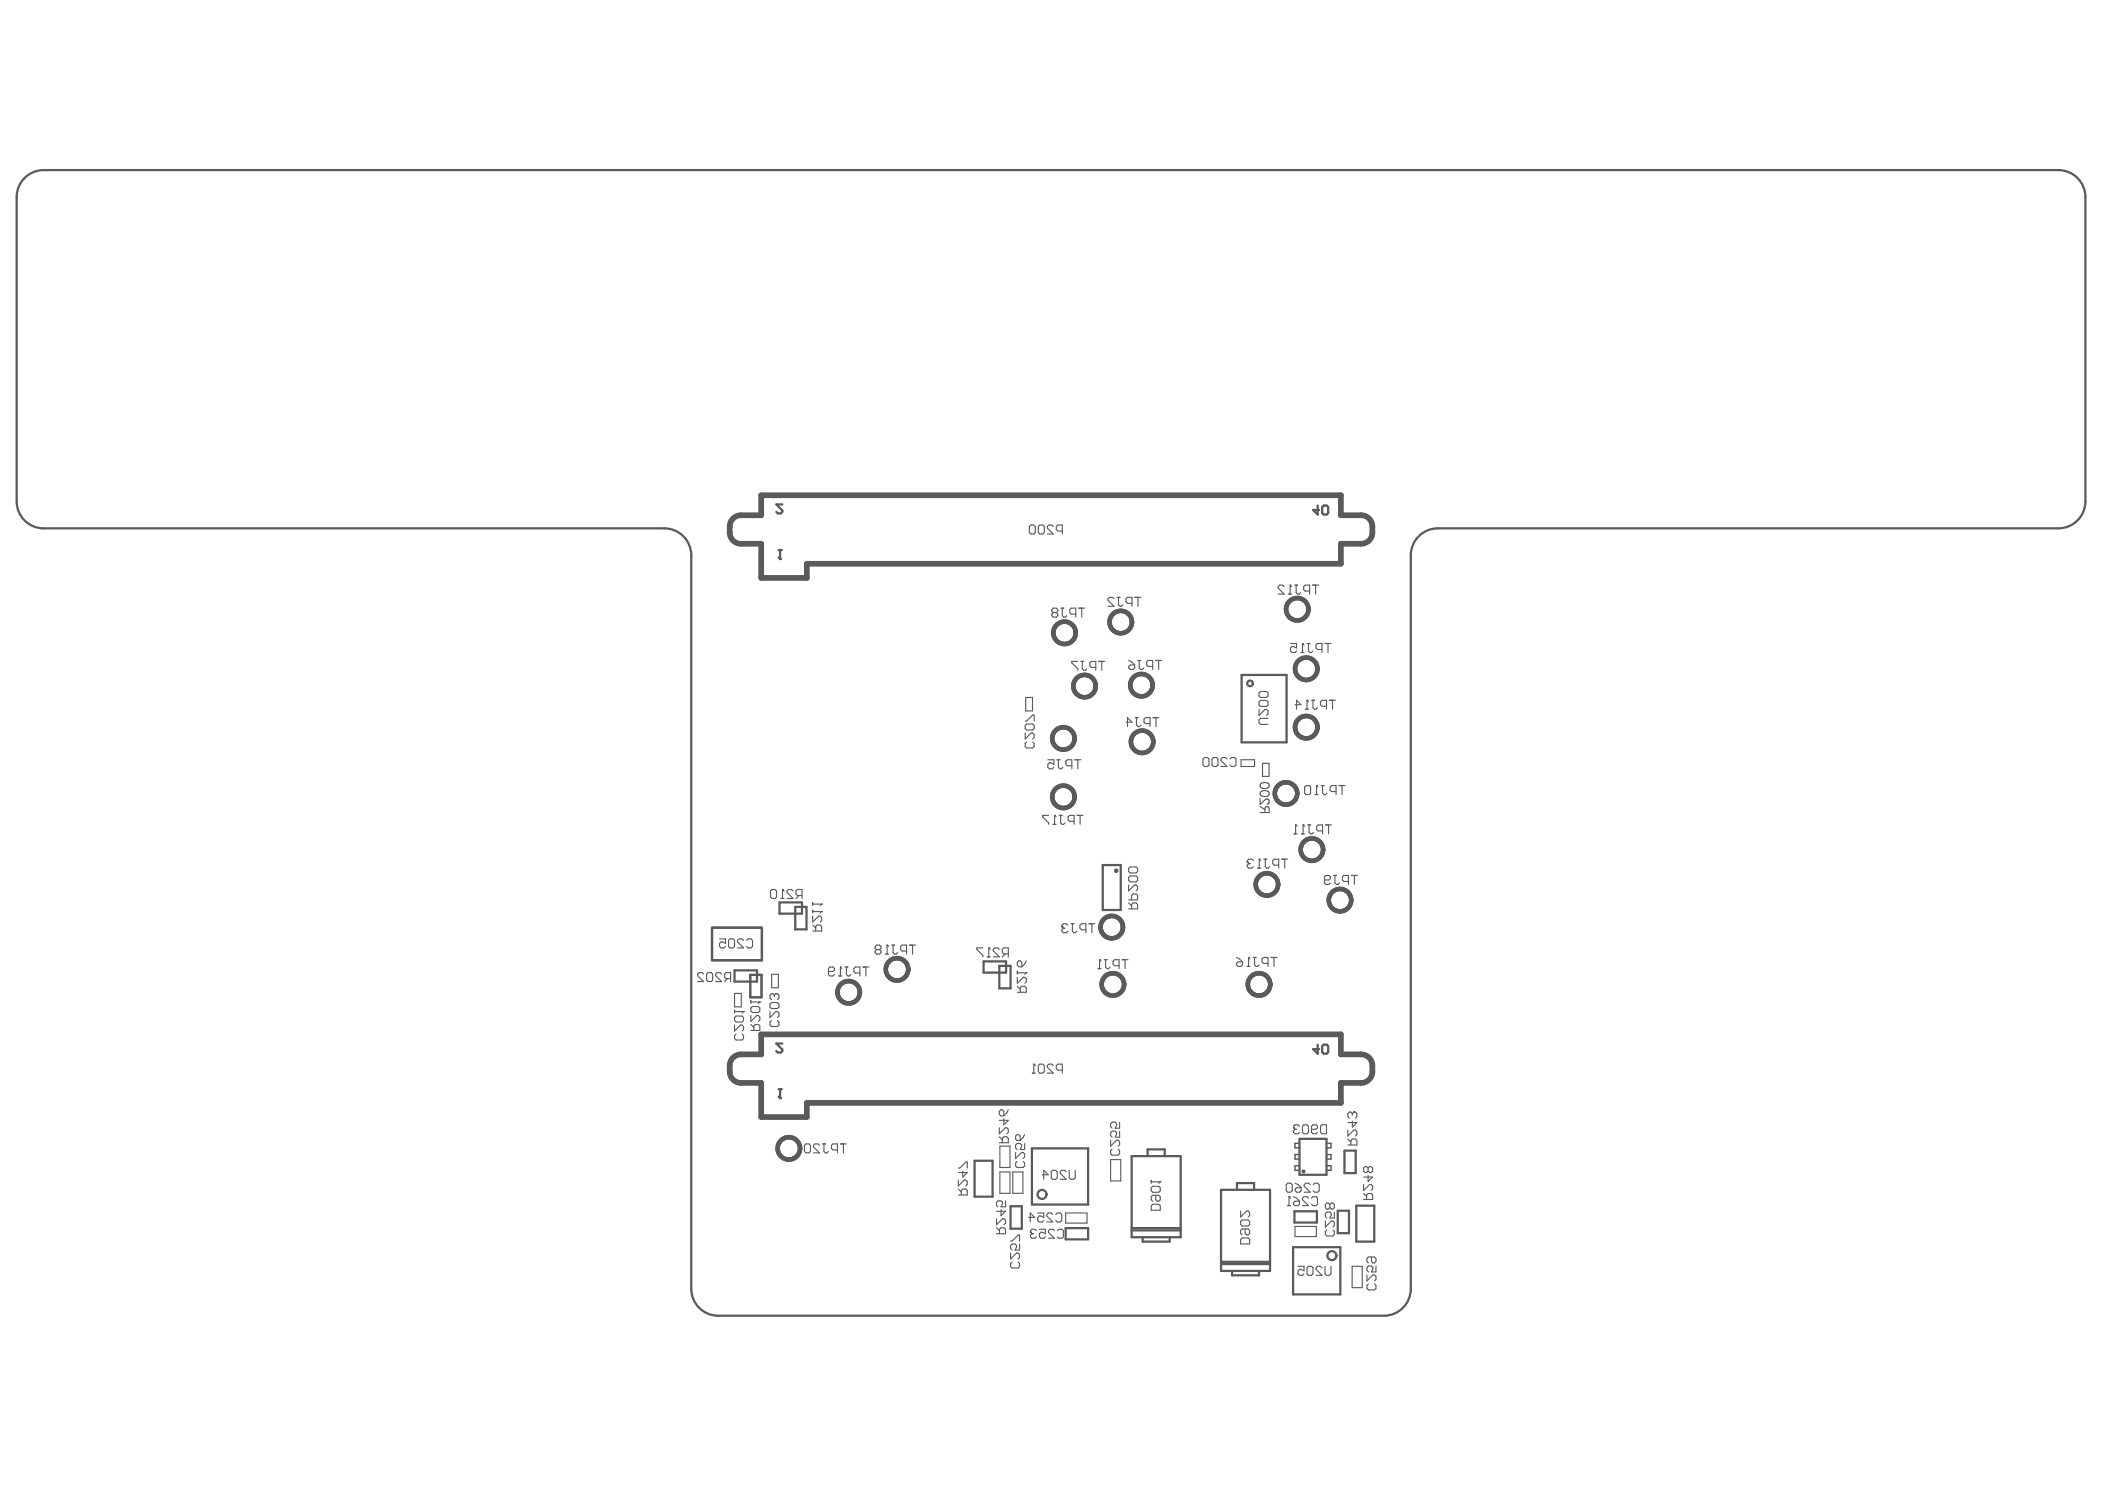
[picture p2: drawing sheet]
<svg xmlns="http://www.w3.org/2000/svg" width="297mm" height="210mm" viewBox="0 0 297 210" stroke-linecap="round" stroke-linejoin="round" font-family="sans-serif">
<g fill="none" stroke="#5a5a5a" stroke-width=".32">
<path d="M175.2 95.2h6.4v9.5h-6.4zM100.5 130.9v4.6h7v-4.6M100.5 130.9h7M103.7 136.9h3.1v1.6h-3.1zM105.9 137.5h1.6v3.2h-1.6zM110 127.3h3.2v1.6h-3.2zM112.2 127.9h1.6v3.2h-1.6zM138.8 135.6h3.2v1.6h-3.2zM141 136.2h1.6v3.2h-1.6zM155.6 122h2.5v6.4h-2.5zM109.9 153.6h.4M110.1 153.6v1.3"/>
<path d="M185.9 147.4v1.2l-.6-.6h.9M186.6 147.6l.2-.2h.4l.2 .2v.8l-.2 .2h-.4l-.2-.2zM137.5 163.7h2.6v5.1h-2.6zM142.6 170.2h1.6v3.1h-1.6zM145.6 162h7.9v7.9h-7.9zM150.4 173.2h3.1v1.6h-3.1zM159.7 173.2h6.9M159.7 173.6h6.9M159.7 163.1h6.9v11.4h-6.9zM161.2 174.5v.6h3.9v-.6M161.9 163.1v-1h2.5v1M172.3 178.3h6.9"/>
<path d="M172.3 167.8h6.9v11.5h-6.9zM172.3 178h6.9M173.9 179.3v.6h3.8v-.6M174.6 167.8v-.9h2.4v.9M182.5 175.9h6.6v6.7h-6.6zM182.7 170.9h3.1v1.6h-3.1zM183.4 160.6h3.8v5.1h-3.8zM188.8 170.8h1.6v3.2h-1.6zM189.7 162.3h1.6v3.2h-1.6zM191.4 170.1h2.5v5h-2.5z"/>
<circle cx="150.2" cy="89.3" r="1.43"/>
<circle cx="153" cy="96.8" r="1.43"/>
<circle cx="158.2" cy="87.8" r="1.43"/>
<circle cx="161.1" cy="96.7" r="1.43"/>
<circle cx="183.1" cy="85.9" r="1.43"/>
<circle cx="184.3" cy="94.3" r="1.43"/>
<circle cx="150.1" cy="104.2" r="1.43"/>
<circle cx="150.1" cy="112.4" r="1.43"/>
<circle cx="161.2" cy="104.6" r="1.43"/>
<circle cx="181.5" cy="111.9" r="1.43"/>
<circle cx="184.3" cy="102.6" r="1.43"/>
<circle cx="185.1" cy="119.9" r="1.43"/>
<circle cx="119.8" cy="140" r="1.43"/>
<circle cx="126.6" cy="136.7" r="1.43"/>
<circle cx="156.9" cy="130.8" r="1.43"/>
<circle cx="157" cy="138.9" r="1.43"/>
<circle cx="177.7" cy="138.9" r="1.43"/>
<circle cx="178.8" cy="124.8" r="1.43"/>
<circle cx="189.1" cy="127" r="1.43"/>
<circle cx="111.3" cy="162" r="1.43"/>
</g>
<path d="M105.9 137.5h1.6v3.2h-1.6z" fill="none" stroke="#5a5a5a" stroke-width=".25"/>
<g fill="none" stroke="#5a5a5a" stroke-width=".63">
<circle cx="150.2" cy="89.3" r="1.59"/>
<circle cx="153" cy="96.8" r="1.59"/>
<circle cx="158.2" cy="87.8" r="1.59"/>
<circle cx="161.1" cy="96.7" r="1.59"/>
<circle cx="183.1" cy="85.9" r="1.59"/>
<circle cx="184.3" cy="94.3" r="1.59"/>
<circle cx="150.1" cy="112.4" r="1.59"/>
<circle cx="150.1" cy="104.2" r="1.59"/>
<circle cx="161.2" cy="104.6" r="1.59"/>
<circle cx="181.5" cy="111.9" r="1.59"/>
<circle cx="184.3" cy="102.6" r="1.59"/>
<circle cx="185.1" cy="119.9" r="1.59"/>
<circle cx="119.8" cy="140" r="1.59"/>
<circle cx="126.6" cy="136.7" r="1.59"/>
<circle cx="156.9" cy="130.8" r="1.59"/>
<circle cx="157" cy="138.9" r="1.59"/>
<circle cx="177.7" cy="138.9" r="1.59"/>
<circle cx="178.8" cy="124.8" r="1.59"/>
<circle cx="189.1" cy="127" r="1.59"/>
<circle cx="111.3" cy="162" r="1.59"/>
</g>
<path d="M103 74.3v.8M104.6 76.7h2.8v4.8h6.5v-2h75.3v-2.8h2.9M104.6 72.7h2.8v-2.8h81.8v2.8h2.9M193.7 74.3v.8M103 150.3v.9M104.6 152.8h2.8v4.8h6.5v-2h75.3v-2.8h2.9M104.6 148.7h2.8v-2.8h81.8v2.8h2.9M193.7 150.3v.9" fill="none" stroke="#5a5a5a" stroke-width=".8"/>
<path d="M183.4 164.5h-.7v.6h.7M183.4 162.9h-.7v.6h.7M183.4 161.3h-.7v.6h.7M187.2 164.5h.6v.6h-.6M187.2 161.3h.6v.6h-.6M187.2 162.9h.6v.6h-.6" fill="none" stroke="#5a5a5a" stroke-width=".21"/>
<g fill="none" stroke="#5a5a5a" stroke-width=".16">
<path d="M144.7 98.4h1v1.9h-1zM177.7 97.7l.2-.2h.8l.2 .2v.5l-.2 .2h-.8l-.2-.2zM177.9 98.8h.8l.2 .2v.4l-.2 .3h-.8l-.2-.3v-.4zM147.9 107.2h.8v.6l-.4-.2h-.2l-.2 .2v.4l.2 .2h.4l.2-.2M149.1 107.2h.5M149.3 107.2v1l.3 .2h.2l.2-.2M151.2 108h-.6l-.2-.2v-.4l.2-.2h.6v1.2M151.7 107.2h.8M152.1 107.2v1.2M175.1 107.2h1.9v.9h-1.9zM177.7 100.1v.8l.8-.8h.2l.2 .2v.4l-.2 .2M178.2 107.7h.9v1.8h-.9z"/>
<path d="M178.9 101.3h-1l-.2 .3v.4l.2 .2h1M101.5 132.4h.9v.7l-.4-.2h-.3l-.2 .2v.4l.2 .2h.5l.2-.2M102.8 132.7l.2-.3h.4l.3 .3v.8l-.3 .2h-.4l-.2-.2zM104.9 132.7l-.2-.3h-.4l-.2 .3v.2l.8 .8h-.8M105.3 132.7l.3-.3h.4l.2 .3v.8l-.2 .2h-.4l-.3-.2M108.9 137.4h.9v1.9h-.9zM103.7 140.1h.9v1.9h-.9zM141.1 161.7h1.4v3h-1.4zM141.1 165.3h1.4v3h-1.4zM142.9 165.3h1.4v3h-1.4zM150.4 171.1h3v1.4h-3zM156.7 163.6h1.4v3h-1.4z"/>
<path d="M182.7 173h3.1v1.4h-3.1zM190.8 178.6h1.4v3h-1.4z"/>
</g>
<circle cx="110.1" cy="154.9" r=".16" fill="#5a5a5a"/>
<path d="M109.9 77.6h.4M110.1 77.6v1.3M110.4 71.2h-.9l.9 .8v.2l-.2 .2h-.4l-.3-.2M109.9 154.7l.2 .2M110.4 147.2h-.9l.9 .8v.3l-.2 .2h-.4l-.3-.2" fill="none" stroke="#5a5a5a" stroke-width=".32"/>
<g fill="none" stroke="#5a5a5a" stroke-width=".16">
<path d="M145.2 74.3l.3-.2h.4l.2 .2v.8l-.2 .2h-.4l-.3-.2zM146.5 74.3l.2-.2h.5l.2 .2v.8l-.2 .2h-.5l-.2-.2zM148.6 74.3l-.2-.2h-.4l-.2 .2v.2l.8 .8h-.8M149.9 74.9h-.6l-.2-.2v-.4l.2-.2h.6v1.2M148.6 86.4l-.2-.2v-.2l.2-.2h.5l.2 .2v.2l-.2 .2M148.6 86.4l-.2 .2v.2l.2 .3h.5l.2-.3v-.2l-.2-.2M148.6 86.4h.5M149.7 85.8h.4M149.9 85.8v1l.2 .3h.2l.2-.3M151.8 86.6h-.6l-.2-.2v-.4l.2-.2h.6v1.3M152.1 93.3h-.9v.2l.9 .9v.2M152.2 85.8h.9"/>
<path d="M152.5 93.3h.4M152.6 85.8v1.3M152.7 93.3v1.1l.2 .2h.2l.3-.2M154.6 94.1h-.6l-.2-.2v-.4l.2-.2h.6v1.3M155.1 93.3h.8M155.5 93.3v1.3M157.2 84.5l-.2-.2h-.4l-.2 .2v.2l.8 .8h-.8M157.6 84.3h.4M157.8 84.3v1l.2 .2h.3l.2-.2M159.3 93.2l.4 .2 .4 .4M159.5 93.8h.6v.4l-.2 .2h-.4l-.2-.2v-.2zM159.7 85.1h-.6l-.2-.2v-.4l.2-.2h.6v1.2"/>
<path d="M160.2 84.3h.8M160.5 93.2h.5M160.6 84.3v1.2M160.8 93.2v1l.2 .2h.2l.2-.2M162.7 94h-.7l-.2-.2v-.4l.2-.2h.7v1.2M163.1 93.2h.8M163.5 93.2v1.2M181.2 82.7l-.2-.2h-.4l-.2 .2v.3l.8 .8h-.8M181.8 83.8h.5M182.1 82.5h.1M182.1 82.5v1.3M182.1 82.5l.2 .2"/>
<path d="M182.1 90.8h.9v.6l-.5-.2h-.2l-.2 .2v.4l.2 .2h.4l.3-.2M182.7 82.5h.4M182.7 99.4h.9l-.6-.6v1.2M182.9 82.5v1.1l.2 .2h.2l.2-.2M183.6 92h.4M183.8 90.8h.1M183.8 90.8v1.2M183.8 90.8l.2 .2M184.4 98.8h.1M184.4 98.8v1.2M184.4 90.8h.5M184.4 98.8l.2 .2"/>
<path d="M184.6 90.8v1l.3 .2h.2l.2-.2M184.8 83.4h-.6l-.2-.2v-.5l.2-.2h.6v1.3M185.1 98.8h.4M185.2 82.5h.9M185.3 98.8v1l.2 .2h.2l.2-.2M185.6 82.5v1.3M186.5 91.6h-.6l-.2-.2v-.4l.2-.2h.6v1.2M187 90.8h.8M187.2 99.6h-.7l-.2-.2v-.4l.2-.2h.7v1.2M187.4 90.8v1.2M187.6 98.8h.9M188 98.8v1.2"/>
<path d="M144.7 101.7h.2l.8-.8h.2v.8M144.7 102.3l.2-.2h.8l.2 .2v.5l-.2 .2h-.8l-.2-.2zM144.7 103.4v.8l.8-.8h.2l.2 .2v.4l-.2 .2M144.9 104.7l-.2 .2v.4l.2 .2h.8l.2-.2v-.4l-.2-.2M148 115h-.9v.2l.9 .9v.2M148.6 116.3h.4M148.8 115h.1M148.8 115v1.3M148.8 115l.2 .2M149.5 115h.4M149.7 115v1.1l.2 .2h.2l.2-.2M151.6 115.9h-.7l-.2-.2v-.5l.2-.2h.7v1.3"/>
<path d="M152 115h.8M152.4 115v1.3M158.9 101.9h.8l-.6-.7v1.3M160.2 101.2h.4M160.4 101.2v1.1l.2 .2h.2l.2-.2M162.3 102.1h-.7l-.2-.2v-.5l.2-.2h.7v1.3M162.7 101.2h.8M163.1 101.2v1.3M169.8 107.1l.2-.2h.4l.2 .2v.8l-.2 .2h-.4l-.2-.2zM171 107.1l.2-.2h.5l.2 .2v.8l-.2 .2h-.5l-.2-.2zM173.1 107.1l-.2-.2h-.4l-.2 .2v.2l.8 .8h-.8M173.6 107.1l.2-.2h.4l.2 .2v.8l-.2 .2h-.4l-.2-.2"/>
<path d="M177.8 114.6h1.3v-.5l-.1-.3h-.3l-.2 .1v.7M177.8 112.6v.9l.6-.6a.38 .38 0 0 1 .6-.1l.1 .4-.3 .2M177.8 113.8l.7 .4M177.9 110.6a.81 .81 0 0 1 1.2 .2v.1a.73 .73 0 0 1-1.3 0zM177.9 111.7a.81 .81 0 0 1 1.2 .2v.1a.73 .73 0 0 1-1.3 0zM182.6 117.6h.4M182.8 116.4h.1M182.8 116.4v1.2M182.8 116.4l.2 .2M183.7 117.6h.4M183.9 116.4h.1M183.9 116.4v1.2"/>
<path d="M183.9 116.4l.2 .2M184.1 111l.2-.2h.4l.2 .2v.9l-.2 .2h-.4l-.2-.2zM184.2 100h.4M184.5 116.4h.4M184.7 116.4v1l.2 .2h.2l.3-.2M185.6 112.1h.4M185.8 110.8h.1M185.8 110.8v1.3M185.8 110.8l.2 .2M186.4 110.8h.4M186.6 117.2h-.6l-.2-.2v-.4l.2-.2h.6v1.2M186.6 110.8v1.1l.2 .2h.3l.2-.2"/>
<path d="M187.1 116.4h.8M187.5 116.4v1.2M188.5 111.7h-.6l-.2-.2v-.5l.2-.2h.6v1.3M189 110.8h.8M189.4 110.8v1.3M99.3 137.4l-.2-.2h-.4l-.3 .2v.2l.9 .9h-.9M99.7 137.4l.2-.2h.4l.3 .2v.9l-.3 .2h-.4l-.2-.2zM101.8 137.4l-.2-.2h-.4l-.2 .2v.2l.8 .9h-.8M102.7 138l-.4 .5M103.1 138h-.6l-.2-.2v-.4l.2-.2h.6v1.3M108.7 125.7l.2-.2h.5l.2 .2v.8l-.2 .2h-.5l-.2-.2zM110.2 126.7h.4"/>
<path d="M110.4 125.5h.1M110.4 125.5v1.2M110.4 125.5l.2 .2M111.9 125.7l-.2-.2h-.4l-.2 .2v.2l.8 .8h-.8M112.7 126.3l-.4 .4M113.2 126.3h-.7l-.2-.2v-.4l.2-.2h.7v1.2M114.7 131.3h1.2v-.6l-.2-.2h-.4l-.2 .2v.6M114.7 129.2v.9l.8-.9h.2l.2 .2v.5l-.2 .2M114.7 130.5l.4 .4M114.7 127.3v.4M114.7 128.4v.4M114.7 128.6h1.2"/>
<path d="M114.7 127.5h1.2M115.9 128.6h.1M115.9 127.5h.1M115.9 128.6l-.2 .2M115.9 127.5l-.2 .2M116.9 137h.6l.2-.2v-.2l-.2-.2h-.4l-.2 .2v.9l.2 .2h.4l.2-.2M118.4 137.7h.4M118.6 136.4h.1M118.6 136.4v1.3M118.6 136.4l.2 .2M119.2 136.4h.5M119.4 136.4v1.1l.3 .2h.2l.2-.2"/>
<path d="M121.3 137.3h-.6l-.2-.3v-.4l.2-.2h.6v1.3M121.8 136.4h.8M122.2 136.4v1.3M123.7 134l-.2-.3v-.2l.2-.2h.4l.2 .2v.2l-.2 .3M123.7 134l-.2 .2v.2l.2 .2h.4l.2-.2v-.2l-.2-.2M123.7 134h.4M125 134.6h.4M125.2 133.3h.1M125.2 133.3v1.3M125.2 133.3l.2 .2M125.8 133.3h.4M126 133.3v1.1l.2 .2h.2l.3-.2"/>
<path d="M127.9 134.2h-.6l-.2-.2v-.5l.2-.2h.6v1.3M128.3 133.3h.9M128.8 133.3v1.3M138.7 133.7h-.9v.2l.9 .9v.2M139.3 135h.4M139.5 133.7h.1M139.5 133.7v1.3M139.5 133.7l.2 .2M141 133.9l-.2-.2h-.4l-.2 .2v.2l.8 .9h-.8M141.9 134.6l-.5 .4M142.3 134.6h-.6l-.3-.3v-.4l.3-.2h.6v1.3M143.6 140h1.2v-.7l-.2-.2h-.4l-.2 .2v.7"/>
<path d="M143.6 137.9v.8l.8-.8h.2l.2 .2v.4l-.2 .2M143.6 139.1l.4 .4M143.6 137v.4M143.6 137.2h1.2M143.8 135.5h.2l.2 .2v.7h-.4l-.2-.2v-.5zM144.8 137.2h.1M144.8 137.2l-.2 .2M144.8 135.5l-.2 .5-.4 .4M149.8 130.7h.1M149.8 130.7l.3 .2M150.1 130.9l-.3 .3v.2l.3 .2h.4l.2-.2M150.1 130.9h.2"/>
<path d="M150.7 130.5l-.2-.2h-.4l-.3 .2v.2M151.1 130.3h.4M151.3 130.3v1.1l.2 .2h.3l.2-.2M153.2 131.2h-.6l-.2-.3v-.4l.2-.2h.6v1.3M153.7 130.3h.8M154.1 130.3v1.3M155 136.6h.4M155.2 135.4h.1M155.2 135.4v1.2M155.2 135.4l.2 .2M155.8 135.4h.4M156 135.4v1l.2 .2h.2l.2-.2"/>
<path d="M157.9 136.2h-.6l-.2-.2v-.4l.2-.2h.6v1.2M158.3 135.4h.9M158.8 135.4v1.2M174.5 135.1l.4 .2 .4 .4M174.7 135.7h.6v.4l-.2 .2h-.4l-.2-.2v-.2zM176 136.3h.4M176 121.6h.1M176 121.6l.2 .2M176.2 135.1h.1M176.2 135.1v1.2M176.2 135.1l.2 .2M176.2 121.8l-.2 .2v.3l.2 .2h.4l.2-.2"/>
<path d="M176.2 121.8h.2M176.8 135.1h.4M176.8 121.4l-.2-.2h-.4l-.2 .2v.2M177 135.1v1l.2 .2h.3l.2-.2M177.5 122.5h.4M177.7 121.2h.1M177.7 121.2v1.3M177.7 121.2l.2 .2M178.3 121.2h.4M178.5 121.2v1.1l.2 .2h.3l.2-.2M178.9 135.9h-.6l-.2-.2v-.4l.2-.2h.6v1.2M179.4 135.1h.8"/>
<path d="M179.8 135.1v1.2M180.4 122h-.6l-.2-.2v-.4l.2-.2h.6v1.3M180.9 121.2h.8M181.3 121.2v1.3M186.9 124.1h.6l.2-.2v-.2l-.2-.2h-.4l-.2 .2v.9l.2 .2h.4l.2-.2M188.2 123.5h.4M188.4 123.5v1.1l.2 .2h.2l.2-.2M190.3 124.3h-.7l-.2-.2v-.4l.2-.2h.7v1.3M190.7 123.5h.8M191.1 123.5v1.3M103.7 142.7h1.2M103.7 144.6v.8l.8-.8h.2l.2 .2v.4l-.2 .2"/>
<path d="M103.7 142.5v.4M103.9 145.9l-.2 .2v.4l.2 .2h.8l.2-.2v-.4l-.2-.2M103.9 143.3h.8l.2 .2v.5l-.2 .2h-.8l-.2-.2v-.5zM104.9 142.7h.1M104.9 142.7l-.2 .2M106 145.4h1.2v-.7l-.2-.2h-.4l-.2 .2v.7M106 142.2l.2-.2h.8l.2 .2v.4l-.2 .2h-.8l-.2-.2zM106 143.2v.9l.8-.9h.2l.2 .3v.4l-.2 .2M106 144.5l.4 .4M106 141.1v.5M106 141.3h1.2M107.2 141.3h.1"/>
<path d="M107.2 141.3l-.2 .3M108.7 141.6l.2-.2h.8l.2 .2v.5l-.2 .2h-.8l-.2-.2zM108.7 142.7v.8l.8-.8h.2l.2 .2v.4l-.2 .2M108.9 144l-.2 .2v.4l.2 .2h.8l.2-.2v-.4l-.2-.2M109.3 140.4l-.2-.2h-.2l-.2 .2v.4l.2 .2M109.3 140.4v.2M109.5 140.2h.1M109.5 140.2h.2l.2 .2v.4l-.2 .2M109.5 140.2l-.2 .2M141 159.1v.8l.9-.8h.2l.2 .2v.4l-.2 .2M141 156.8l.2-.2h.2l.2 .2v.6h-.4l-.2-.2zM141.6 157.8v.9l.7-.7h-1.3"/>
<path d="M142.3 156.6l-.2 .4-.5 .4M145.7 151.4h.4M145.9 150.1h.1M145.9 150.1v1.3M145.9 150.1l.2 .2M146.5 150.3l.2-.2h.5l.2 .2v.9l-.2 .2h-.5l-.2-.2zM148.6 150.3l-.2-.2h-.4l-.2 .2v.2l.8 .9h-.8M149.9 151h-.6l-.2-.3v-.4l.2-.2h.6v1.3M158 158.3v.8h-.6l.2-.6-.2-.2h-.5l-.2 .2v.4l.2 .2M158 159.6v.8h-.6l.2-.6-.2-.2h-.5l-.2 .2v.4l.2 .2M182.5 159.1h.1M182.5 159.1l.2 .2"/>
<path d="M182.7 159.3l-.2 .2v.2l.2 .2h.5l.2-.2M182.7 159.3h.3M183.4 158.9l-.2-.2h-.5l-.2 .2v.2M183.8 158.9l.2-.2h.4l.2 .2v.8l-.2 .2h-.4l-.2-.2zM185.1 159.3h.6l.2-.2v-.2l-.2-.2h-.4l-.2 .2v.8l.2 .2h.4l.2-.2M186.3 158.9l.2-.2h.7v1.2h-.7l-.2-.2zM190.2 159.4v.9l.8-.9h.3l.2 .2v.4l-.2 .3M190.8 157.1l-.2-.2h-.2l-.2 .2v.4l.2 .2M190.8 158.1v.9l.7-.6h-1.3M190.8 157.1v.2M191 156.9h.1M191 156.9h.3l.2 .2v.4l-.2 .2"/>
<path d="M191 156.9l-.2 .2M113.7 161.4h.5l.2 .2v.8l-.2 .2h-.5l-.2-.2v-.8zM115.6 161.6l-.2-.2h-.4l-.2 .2v.2l.8 .8h-.8M116.1 161.4h.4M116.3 161.4v1l.2 .2h.2l.2-.2M118.2 162.2h-.7l-.2-.2v-.4l.2-.2h.7v1.2M118.6 161.4h.8M119 161.4v1.2M135.2 166.5v.8l.9-.8h.2l.2 .2v.4l-.2 .2M135.2 168.6h1.3v-.7l-.2-.2h-.4l-.3 .2v.7M135.2 164.8h.2l.9-.9h.2v.9M135.2 167.7l.4 .4"/>
<path d="M135.9 165.2v.8l.6-.6h-1.3M140.6 174h1.3v-.6l-.2-.2h-.4l-.3 .2v.6M140.6 171.9v.9l.9-.9h.2l.2 .2v.5l-.2 .2M140.6 173.2l.4 .4M141 161.2h1.3v-.6l-.2-.2h-.5l-.2 .2v.6M141 160.4l.4 .4M141.3 170.7v.8l.6-.6h-1.3M141.9 169.4v.8h-.6l.2-.6-.2-.2h-.5l-.2 .2v.4l.2 .2M142.6 175.1h.2l.9-.9h.2v.9M142.6 176.8v.8l.8-.8h.3l.2 .2v.4l-.2 .2M142.8 178l-.2 .2v.5l.2 .2h.9l.2-.2v-.5l-.2-.2M143.3 162.6v.8l.9-.8h.2l.2 .2v.4l-.2 .2"/>
<path d="M143.3 160.3l.2-.3h.2l.3 .3v.6h-.5l-.2-.2zM143.5 163.8l-.2 .3v.4l.2 .2h.9l.2-.2v-.4l-.2-.3M143.9 175.5v.8h-.7l.2-.4v-.2l-.2-.2h-.4l-.2 .2v.4l.2 .2M144.6 161.3v.9h-.6l.2-.7-.2-.2h-.5l-.2 .2v.4l.2 .3M144.6 160l-.2 .5-.4 .4M145.2 171.7h.8l-.6-.6v1.3M145.4 173.8h.1M145.4 173.8l.2 .2M145.6 174h.2M145.6 174l-.2 .2v.3l.2 .2h.4l.3-.2M146.3 173.6l-.3-.2h-.4l-.2 .2v.2M146.4 171.1h.9v.6l-.4-.2h-.3l-.2 .2v.5l.2 .2h.5l.2-.2"/>
<path d="M146.7 173.4h.8v.6l-.6-.2-.2 .2v.5l.2 .2h.4l.2-.2M147.1 165.7h.8l-.6-.6v1.3M148.3 165.3l.3-.2h.4l.2 .2v.8l-.2 .3h-.4l-.3-.3zM148.6 171.3l-.3-.2h-.4l-.2 .2v.2l.9 .9h-.9M148.8 173.6l-.2-.2h-.4l-.3 .2v.2l.9 .9h-.9M149 171.3l.2-.2h.4l.2 .2v.9l-.2 .2h-.4l-.2-.2M149.2 173.6l.2-.2h.4l.3 .2v.9l-.3 .2h-.4l-.2-.2M150.5 165.3l-.3-.2h-.4l-.2 .2v.2l.9 .9h-.9M150.9 165.1v1l.2 .3h.4l.2-.3v-1M156.7 160.8v.9l.9-.9h.2l.2 .2v.5l-.2 .2M156.9 162.1l-.2 .2v.4l.2 .2h.9l.2-.2v-.4l-.2-.2M181.7 170.1h.4"/>
<path d="M181.7 166.9h.4l.2 .2v.9l-.2 .2h-.4l-.2-.2v-.9zM181.9 168.8h.1M181.9 168.8v1.3M181.9 168.8l.2 .2M182.5 169.7l.2-.3h.7v.5l-.2 .2h-.5l-.2-.2zM182.5 168.8l.5 .2 .4 .4M182.8 166.9l.4 .2 .4 .4M183 167.5h.6v.5l-.2 .2h-.4l-.2-.2v-.2zM183.2 178.6h.8v.7l-.4-.2h-.2l-.2 .2v.4l.2 .2h.4l.2-.2M184.6 169l-.2-.2h-.4l-.2 .2v.2l.8 .9h-.8M184.6 178.6h.5l.2 .2v.9l-.2 .2h-.5l-.2-.2v-.9zM184.9 167.1l-.2-.2h-.5l-.2 .2v.2l.9 .9h-.9"/>
<path d="M185.1 169l.2-.2h.4l.2 .2v.9l-.2 .2h-.4l-.2-.2M185.3 167.1l.2-.2h.4l.3 .2v.9l-.3 .2h-.4l-.2-.2M186.5 178.8l-.2-.2h-.4l-.2 .2v.3l.8 .8h-.8M187 178.6v1.1l.2 .2h.4l.2-.2v-1.1M187 172.2v.9l.9-.9h.2l.2 .3v.4l-.2 .2M187.2 173.5l-.2 .2v.4l.2 .3h.9l.2-.3v-.4l-.2-.2M187.7 169.9l.2-.2h.2l.2 .2v.4l-.2 .3h-.2l-.2-.3M187.7 169.9l-.3-.2h-.2l-.2 .2v.4l.2 .3h.2l.3-.3M187.7 169.9v.4M188.3 171v.8h-.6l.2-.6-.2-.2h-.5l-.2 .2v.4l.2 .2M190.2 161.5h1.3v-.6l-.2-.2h-.5l-.2 .2v.6M190.2 160.7l.4 .4"/>
<path d="M192.4 169.2h1.3v-.6l-.2-.2h-.4l-.3 .2v.6M192.4 167.1v.8l.9-.8h.2l.2 .2v.4l-.2 .2M192.4 168.4l.4 .4M192.9 179.8v.9l.8-.9h.3l.2 .3v.4l-.2 .2M193.1 164.8l.2-.2h.2l.2 .2v.4l-.2 .2h-.2l-.2-.2M193.1 164.8l-.3-.2h-.2l-.2 .2v.4l.2 .2h.2l.3-.2M193.1 165.8v.9l.6-.7h-1.3M193.1 164.8v.4M193.5 177.3v.6l.2 .3h.3l.2-.3v-.4l-.2-.2h-.9l-.2 .2v.4l.2 .3M194.2 178.6v.8h-.7l.2-.4v-.2l-.2-.2h-.4l-.2 .2v.4l.2 .2M193.1 181.1l-.2 .2v.4l.2 .3h.9l.2-.3v-.4l-.2-.2"/>
</g>
<circle cx="110.1" cy="78.9" r=".16" fill="#5a5a5a"/>
<g fill="none" stroke="#5a5a5a" stroke-width=".32">
<path d="M109.9 78.6l.2 .3M185.9 71.3v1.3l-.6-.7h.9M186.6 71.5l.2-.2h.4l.2 .2v.9l-.2 .2h-.4l-.2-.2zM157.4 122.7h.2v.2h-.2zM195.2 185.6h-93.8a3.8 3.8 0 0 1-3.9-3.8v-103.5a3.8 3.8 0 0 0-3.8-3.8h-87.5a3.8 3.8 0 0 1-3.8-3.8v-42.9a3.8 3.8 0 0 1 3.8-3.8h284.3a3.8 3.8 0 0 1 3.8 3.8v42.9a3.8 3.8 0 0 1-3.8 3.8h-87.6a3.8 3.8 0 0 0-3.8 3.8v103.5a3.8 3.8 0 0 1-3.8 3.8"/>
<circle cx="176.4" cy="96.4" r=".4"/>
<circle cx="147" cy="168.5" r=".63"/>
<circle cx="183.9" cy="165.2" r=".11"/>
<circle cx="187.9" cy="177.1" r=".63"/>
</g>
<g fill="none" stroke="#5a5a5a" stroke-width=".16">
<path d="M159.3 128.2h1.2v-.6l-.2-.2h-.4l-.2 .2v.6M159.3 123.8l.2-.2h.8l.2 .2v.4l-.2 .2h-.8l-.2-.2zM159.3 124.8v.9l.8-.9h.2l.2 .2v.5l-.2 .2M159.3 126.9h1.2v-.6l-.2-.2h-.4l-.2 .2v.6M159.3 127.4l.4 .4M159.5 122.3h.8l.2 .2v.4l-.2 .2h-.8l-.2-.2v-.4zM162.5 166.5v.4M162.5 167.6l.2-.3h.8l.2 .3v.4l-.2 .2h-.8l-.2-.2zM162.5 166.7h1.2M162.7 169.9h.8l.2 .2v.6h-1.2v-.6zM163.1 168.6v.6l.2 .3h.2l.2-.3v-.4l-.2-.2h-.8l-.2 .2v.4l.2 .3M163.7 166.7h.1"/>
<path d="M163.7 166.7l-.2 .2M175.1 174.8l.2-.2h.8l.2 .2v.7h-1.2zM175.1 170.8v.9l.8-.9h.2l.2 .2v.5l-.2 .2M175.1 172.3l.2-.2h.8l.2 .2v.4l-.2 .2h-.8l-.2-.2zM175.7 173.4v.6l.2 .2h.2l.2-.2v-.4l-.2-.2h-.8l-.2 .2v.4l.2 .2"/>
</g>
<g fill="none" stroke="#5a5a5a" stroke-width=".63">
<circle cx="150.2" cy="89.3" r="1.59"/>
<circle cx="153" cy="96.8" r="1.59"/>
<circle cx="158.2" cy="87.8" r="1.59"/>
<circle cx="161.1" cy="96.7" r="1.59"/>
<circle cx="183.1" cy="85.9" r="1.59"/>
<circle cx="184.3" cy="94.3" r="1.59"/>
<circle cx="150.1" cy="112.4" r="1.59"/>
<circle cx="150.1" cy="104.2" r="1.59"/>
<circle cx="161.2" cy="104.6" r="1.59"/>
<circle cx="181.5" cy="111.9" r="1.59"/>
<circle cx="184.3" cy="102.6" r="1.59"/>
<circle cx="185.1" cy="119.9" r="1.59"/>
<circle cx="119.8" cy="140" r="1.59"/>
<circle cx="126.6" cy="136.7" r="1.59"/>
<circle cx="156.9" cy="130.8" r="1.59"/>
<circle cx="157" cy="138.9" r="1.59"/>
<circle cx="177.7" cy="138.9" r="1.59"/>
<circle cx="178.8" cy="124.8" r="1.59"/>
<circle cx="189.1" cy="127" r="1.59"/>
<circle cx="111.3" cy="162" r="1.59"/>
</g>
<path d="M103 75.1a1.58 1.58 0 0 0 1.6 1.6M104.6 72.7a1.58 1.58 0 0 0-1.6 1.6M192.1 72.7a1.59 1.59 0 0 1 1.6 1.6M193.7 75.1a1.58 1.58 0 0 1-1.6 1.6M103 151.2a1.58 1.58 0 0 0 1.6 1.6M104.6 148.7a1.58 1.58 0 0 0-1.6 1.6M192.1 148.7a1.59 1.59 0 0 1 1.6 1.6M193.7 151.2a1.58 1.58 0 0 1-1.6 1.6" fill="none" stroke="#5a5a5a" stroke-width=".8"/>
</svg>
